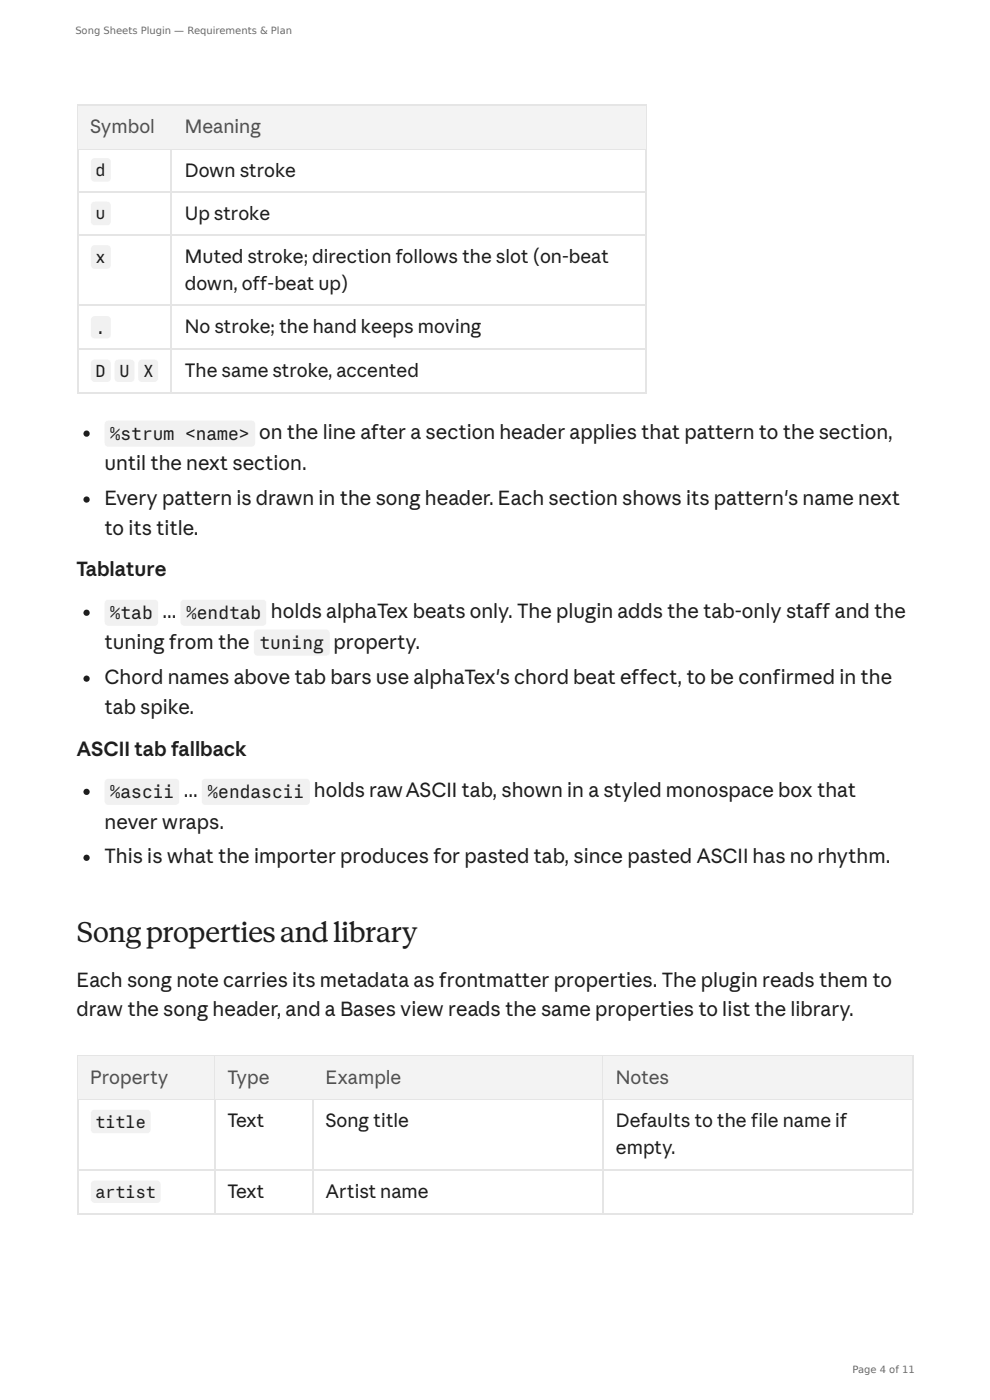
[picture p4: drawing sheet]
<svg xmlns="http://www.w3.org/2000/svg" width="210mm" height="297mm" viewBox="0 0 210 297" stroke-linecap="round" stroke-linejoin="round" font-family="sans-serif">
<defs><g id="words">
<text font-size="5.8" fill="#1f1e1d" x="16.3" y="200">Songpropertiesandlibrary</text>
<g font-size="4.2" fill="#1f1e1d">
<text x="55" y="93.3">on the line after a section header applies that pattern to the section,</text>
<text x="22.2" y="99.9">until the next section.</text>
<text x="22.2" y="107.3">Every pattern is drawn in the song header. Each section shows its pattern's name next</text>
<text x="22.2" y="113.6">to its title.</text>
<text x="16.3" y="122.3">Tablature</text>
<text x="34.5" y="131.3">...</text>
<text x="57.5" y="131.3">holds alphaTex beats only. The plugin adds the tab-only staff and the</text>
<text x="22.2" y="137.9">tuning from the</text>
<text x="70.8" y="137.9">property.</text>
<text x="22.2" y="145.3">Chord names above tab bars use alphaTex's chord beat effect, to be confirmed in the</text>
<text x="22.2" y="151.7">tab spike.</text>
<text x="16.3" y="160.7">ASCII tab fallback</text>
<text x="39" y="169.4">...</text>
<text x="66.6" y="169.4">holds rawASCII tab, shown in a styled monospace box that</text>
<text x="22.2" y="176">never wraps.</text>
<text x="22.2" y="183.4">This is what the importer produces for pasted tab, since pasted ASCII has no rhythm.</text>
<text x="16.3" y="209.5">Each song note carries its metadata as frontmatter properties. The plugin reads them to</text>
<text x="16.3" y="215.9">draw the song header, and a Bases view reads the same properties to list the library.</text>
</g>
<g font-size="4" fill="#52514e">
<text x="19.2" y="28.3">Symbol</text>
<text x="39.3" y="28.3">Meaning</text>
<text x="19.2" y="230.1">Property</text>
<text x="48.3" y="230.1">Type</text>
<text x="69.1" y="230.1">Example</text>
<text x="130.8" y="230.1">Notes</text>
</g>
<g font-size="4" fill="#1f1e1d">
<text x="39.3" y="37.5">Down stroke</text>
<text x="39.3" y="46.8">Up stroke</text>
<text x="39.3" y="55.8">Muted stroke; direction follows the slot (on-beat</text>
<text x="39.3" y="61.6">down, off-beat up)</text>
<text x="39.3" y="70.8">No stroke; the hand keeps moving</text>
<text x="39.3" y="80.1">The same stroke, accented</text>
<text x="48.3" y="239.4">Text</text>
<text x="69.1" y="239.4">Song title</text>
<text x="130.8" y="239.4">Defaults to the file name if</text>
<text x="130.8" y="245.2">empty.</text>
<text x="48.3" y="254.4">Text</text>
<text x="69.1" y="254.4">Artist name</text>
</g>
<g font-size="3.8" fill="#1f1e1d">
<text x="23.3" y="93.4">%strum &lt;name&gt;</text>
<text x="23.3" y="131.4">%tab</text>
<text x="39.5" y="131.4">%endtab</text>
<text x="55.1" y="137.8">tuning</text>
<text x="23.3" y="169.5">%ascii</text>
<text x="44.1" y="169.5">%endascii</text>
</g>
<g font-size="3.6" fill="#1f1e1d">
<text x="20.2" y="37.4">d</text>
<text x="20.2" y="46.6">u</text>
<text x="20.2" y="55.9">x</text>
<text x="20.2" y="70.9">.</text>
<text x="20.2" y="80.2">D</text>
<text x="25.4" y="80.2">U</text>
<text x="30.5" y="80.2">X</text>
<text x="20.2" y="239.5">title</text>
<text x="20.2" y="254.5">artist</text>
</g>
<g font-size="2.1" fill="#6b6b6b">
<text x="16" y="7.1">Song Sheets Plugin — Requirements &amp; Plan</text>
<text x="181" y="291.6">Page 4 of 11</text>
</g>
</g></defs>
<circle cx="18.4" cy="92.1" r=".66" fill="#1f1e1d"/>
<path d="M22.4 89.6l.6-.3h30.4a.79 .79 0 0 1 .8 .8v4a.79 .79 0 0 1-.8 .8h-30.4a.79 .79 0 0 1-.8-.8v-4z" fill="#f3f1ec"/>
<g fill="#1f1e1d">
<circle cx="18.4" cy="106.1" r=".66"/>
<circle cx="18.4" cy="130.1" r=".66"/>
</g>
<g fill="#f3f1ec">
<path d="M22.4 127.6l.6-.2h9.8a.79 .79 0 0 1 .8 .8v3.9a.79 .79 0 0 1-.8 .8h-9.8a.79 .79 0 0 1-.8-.8v-3.9z"/>
<path d="M38.6 127.6l.5-.2h16.7a.79 .79 0 0 1 .8 .8v3.9a.79 .79 0 0 1-.8 .8h-16.7a.79 .79 0 0 1-.8-.8v-3.9z"/>
<path d="M54.2 133.9l.5-.2h14.5a.79 .79 0 0 1 .8 .8v4a.79 .79 0 0 1-.8 .8h-14.5a.79 .79 0 0 1-.8-.8v-4z"/>
</g>
<g fill="#1f1e1d">
<circle cx="18.4" cy="144.1" r=".66"/>
<circle cx="18.4" cy="168.2" r=".66"/>
</g>
<g fill="#f3f1ec">
<path d="M22.4 165.6l.6-.2h14.3a.79 .79 0 0 1 .8 .8v4a.79 .79 0 0 1-.8 .8h-14.3a.79 .79 0 0 1-.8-.8v-4z"/>
<path d="M43.1 165.6l.5-.2h21.4a.79 .79 0 0 1 .8 .8v4a.79 .79 0 0 1-.8 .8h-21.4a.79 .79 0 0 1-.8-.8v-4z"/>
</g>
<circle cx="18.4" cy="182.2" r=".66" fill="#1f1e1d"/>
<path d="M16.4 22.4h121M16.4 31.6h121M16.5 22.2v61.3M36.3 22.2v61.3M137.3 22.2v61.3M16.4 40.8h121M16.4 49.8h121M16.4 64.9h121M16.4 74.1h121M16.4 83.4h121" fill="none" stroke="#e8e5dc" stroke-width=".26"/>
<g fill="#f5f3ed">
<path d="M16.6 22.5h19.7v9h-19.7z"/>
<path d="M36.5 22.5h100.6v9h-100.6z"/>
</g>
<g fill="#f3f1ec">
<path d="M19.5 33.8l.6-.2h2.6a.79 .79 0 0 1 .8 .8v3.4a.79 .79 0 0 1-.8 .8h-2.6a.79 .79 0 0 1-.8-.8v-3.4z"/>
<path d="M19.5 43.1l.6-.3h2.6a.79 .79 0 0 1 .8 .8v3.5a.79 .79 0 0 1-.8 .7h-2.6a.79 .79 0 0 1-.8-.7v-3.5z"/>
<path d="M19.5 52.3l.6-.2h2.6a.79 .79 0 0 1 .8 .8v3.4a.79 .79 0 0 1-.8 .8h-2.6a.79 .79 0 0 1-.8-.8v-3.4z"/>
<path d="M19.5 67.4l.6-.3h2.6a.79 .79 0 0 1 .8 .8v3.2a.79 .79 0 0 1-.8 .8h-2.6a.79 .79 0 0 1-.8-.8v-3.2z"/>
<path d="M19.5 76.6l.6-.2h2.6a.79 .79 0 0 1 .8 .8v3.1a.79 .79 0 0 1-.8 .8h-2.6a.79 .79 0 0 1-.8-.8v-3.1z"/>
<path d="M24.6 76.6l.5-.2h2.7a.79 .79 0 0 1 .8 .8v3.1a.79 .79 0 0 1-.8 .8h-2.7a.79 .79 0 0 1-.8-.8v-3.1z"/>
<path d="M29.6 76.6l.5-.2h2.7a.79 .79 0 0 1 .8 .8v3.1a.79 .79 0 0 1-.8 .8h-2.7a.79 .79 0 0 1-.8-.8v-3.1z"/>
</g>
<path d="M16.4 224.2h177.5M16.4 233.4h177.5M16.5 224.1v33.5M45.6 224.1v33.5M66.5 224.1v33.5M128 224.1v33.5M193.8 224.1v33.5M16.4 248.5h177.5M16.4 257.7h177.5" fill="none" stroke="#e8e5dc" stroke-width=".26"/>
<path d="M16.4 277.4h.3z" fill="#e8e5dc"/>
<path d="M16.4 277.4h29.3" fill="none" stroke="#e8e5dc" stroke-width=".21"/>
<path d="M45.5 277.4h.2z" fill="#e8e5dc"/>
<path d="M45.7 277.4h20.9" fill="none" stroke="#e8e5dc" stroke-width=".21"/>
<path d="M66.3 277.4h.3z" fill="#e8e5dc"/>
<path d="M66.6 277.4h61.6" fill="none" stroke="#e8e5dc" stroke-width=".21"/>
<path d="M127.9 277.4h.3z" fill="#e8e5dc"/>
<path d="M128.2 277.4h65.7" fill="none" stroke="#e8e5dc" stroke-width=".21"/>
<path d="M193.7 277.4h.2z" fill="#e8e5dc"/>
<g fill="#f5f3ed">
<path d="M16.6 224.3h28.9v9.1h-28.9z"/>
<path d="M45.7 224.3h20.6v9.1h-20.6z"/>
<path d="M66.5 224.3h61.4v9.1h-61.4z"/>
<path d="M128.1 224.3h65.6v9.1h-65.6z"/>
</g>
<g fill="#f3f1ec">
<path d="M19.5 235.9l.6-.2h11.1a.79 .79 0 0 1 .8 .8v3.4a.79 .79 0 0 1-.8 .8h-11.1a.79 .79 0 0 1-.8-.8v-3.4z"/>
<path d="M19.5 251l.6-.3h13.2a.79 .79 0 0 1 .8 .8v3.2a.79 .79 0 0 1-.8 .8h-13.2a.79 .79 0 0 1-.8-.8v-3.2z"/>
</g>
<use href="#words"/>
</svg>
